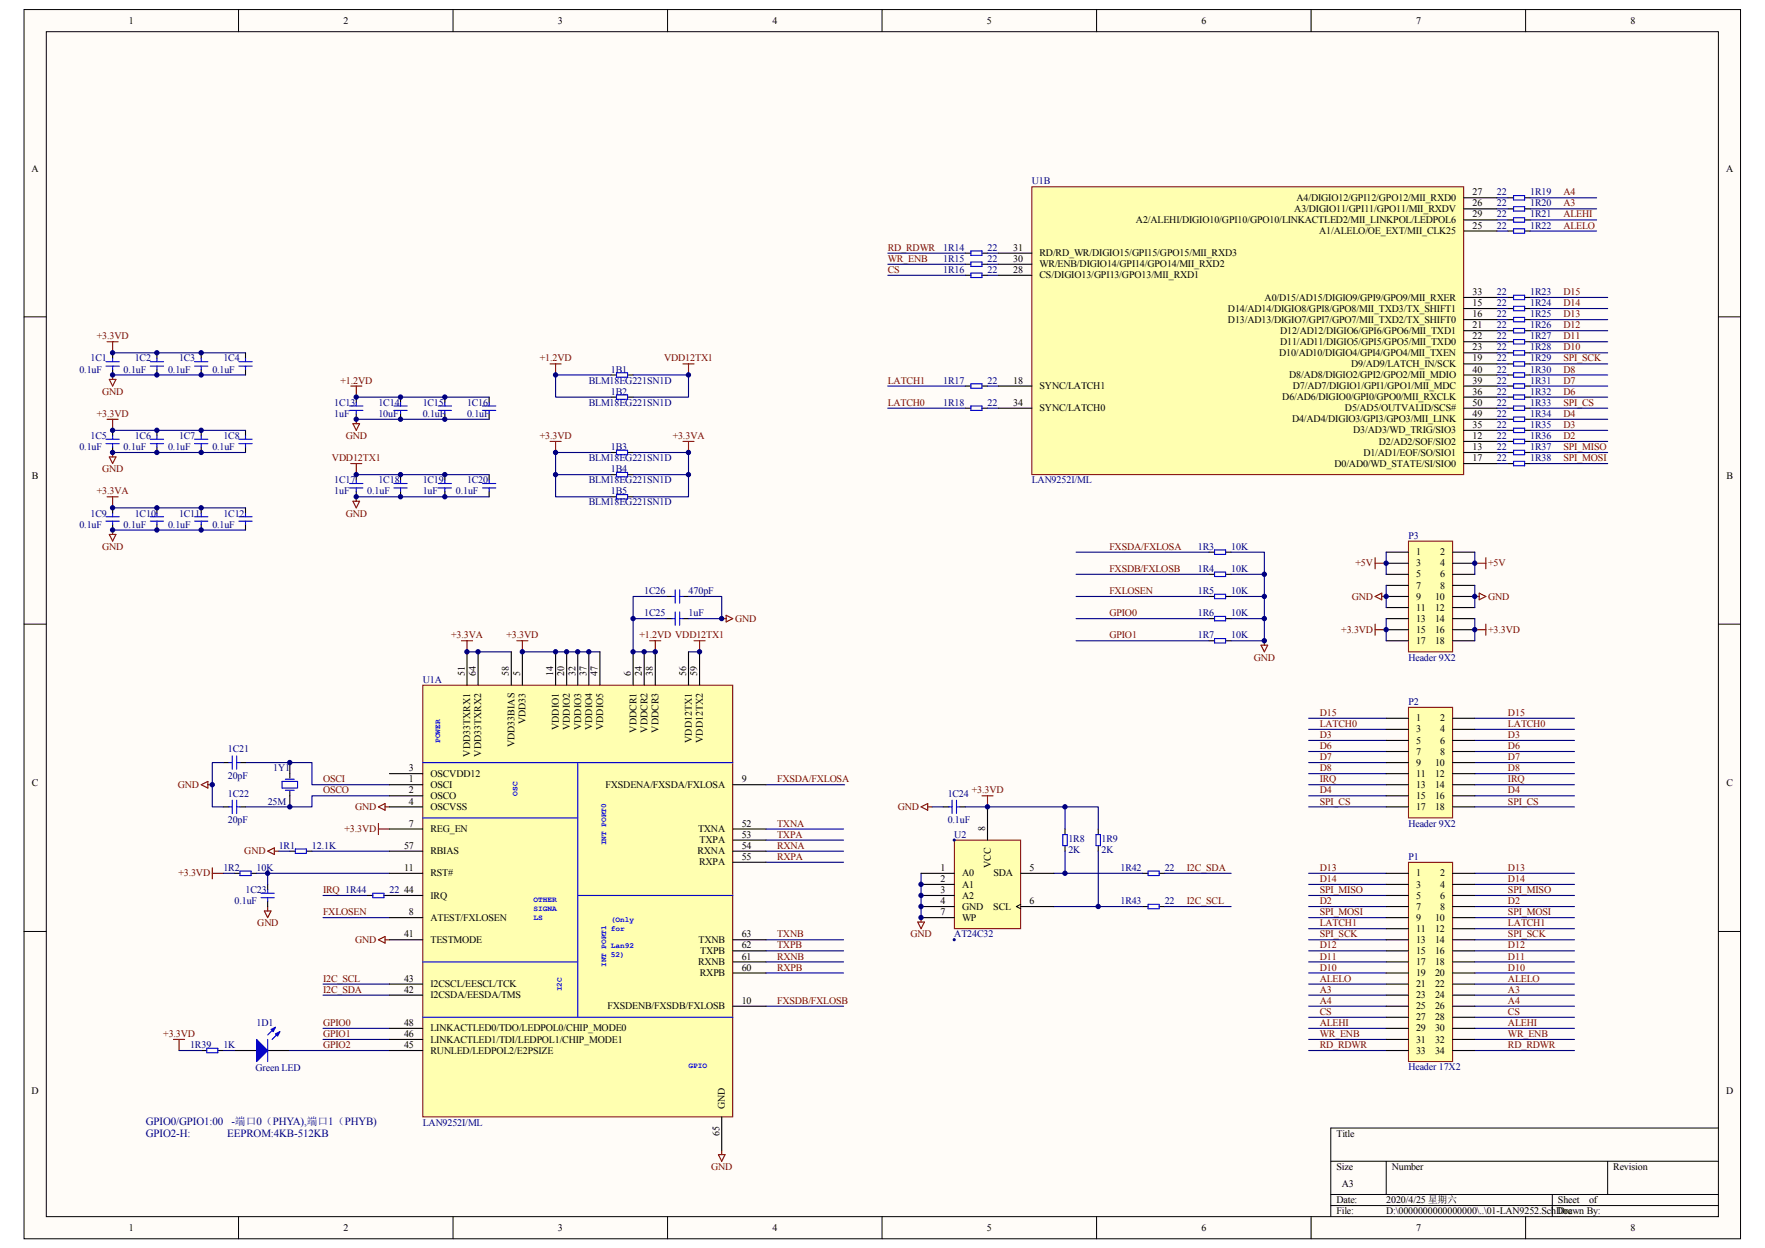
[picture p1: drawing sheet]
<svg xmlns="http://www.w3.org/2000/svg" width="297mm" height="210mm" viewBox="0 0 297 210" stroke-linecap="round" stroke-linejoin="round" font-family="sans-serif">
<defs><g id="words">
<g font-size="1.9" fill="#000080">
<text x="24.5" y="189.4">GPIO0/GPIO1:00</text>
<text x="24.5" y="191.2">GPIO2-H:</text>
<text x="38.2" y="191.2">EEPROM:4KB-512KB</text>
<text x="38.9" y="189.4">-端口0（PHYA),端口1（PHYB)</text>
</g>
<g font-size="1.7">
<text x="21.7" y="4">1</text>
<text x="57.8" y="4">2</text>
<text x="93.9" y="4">3</text>
<text x="130" y="4">4</text>
<text x="166.1" y="4">5</text>
<text x="202.2" y="4">6</text>
<text x="238.3" y="4">7</text>
<text x="274.4" y="4">8</text>
<text x="5.3" y="28.9">A</text>
<text x="290.4" y="28.9">A</text>
<text x="217.8" y="35.7">A3/DIGIO11/GPI11/GPO11/MII_RXDV</text>
<text x="218.2" y="33.8">A4/DIGIO12/GPI12/GPO12/MII_RXD0</text>
<text x="247.8" y="32.9">27</text>
<text x="247.8" y="34.7">26</text>
<text x="191.1" y="37.5">A2/ALEHI/DIGIO10/GPI10/GPO10/LINKACTLED2/MII_LINKPOL/LEDPOL6</text>
<text x="222" y="39.4">A1/ALELO/OE_EXT/MII_CLK25</text>
<text x="247.8" y="36.6">29</text>
<text x="247.8" y="38.5">25</text>
<text x="170.5" y="42.2">31</text>
<text x="170.5" y="44.1">30</text>
<text x="170.5" y="45.9">28</text>
<text x="174.9" y="43.1">RD/RD_WR/DIGIO15/GPI15/GPO15/MII_RXD3</text>
<text x="174.9" y="45">WR/ENB/DIGIO14/GPI14/GPO14/MII_RXD2</text>
<text x="174.9" y="46.9">CS/DIGIO13/GPI13/GPO13/MII_RXD1</text>
<text x="206.6" y="52.4">D14/AD14/DIGIO8/GPI8/GPO8/MII_TXD3/TX_SHIFT1</text>
<text x="212.8" y="50.6">A0/D15/AD15/DIGIO9/GPI9/GPO9/MII_RXER</text>
<text x="247.8" y="49.7">33</text>
<text x="247.8" y="51.5">15</text>
<text x="247.8" y="53.4">16</text>
<text x="206.6" y="54.3">D13/AD13/DIGIO7/GPI7/GPO7/MII_TXD2/TX_SHIFT0</text>
<text x="215.3" y="59.9">D10/AD10/DIGIO4/GPI4/GPO4/MII_TXEN</text>
<text x="215.4" y="56.2">D12/AD12/DIGIO6/GPI6/GPO6/MII_TXD1</text>
<text x="215.4" y="58">D11/AD11/DIGIO5/GPI5/GPO5/MII_TXD0</text>
<text x="247.8" y="55.2">21</text>
<text x="247.8" y="57.1">22</text>
<text x="247.8" y="59">23</text>
<text x="170.5" y="64.6">18</text>
<text x="174.9" y="65.5">SYNC/LATCH1</text>
<text x="216.9" y="63.6">D8/AD8/DIGIO2/GPI2/GPO2/MII_MDIO</text>
<text x="217.6" y="65.5">D7/AD7/DIGIO1/GPI1/GPO1/MII_MDC</text>
<text x="227.4" y="61.8">D9/AD9/LATCH_IN/SCK</text>
<text x="247.8" y="60.8">19</text>
<text x="247.8" y="62.7">40</text>
<text x="247.8" y="64.6">39</text>
<text x="170.5" y="68.3">34</text>
<text x="174.9" y="69.2">SYNC/LATCH0</text>
<text x="215.8" y="67.3">D6/AD6/DIGIO0/GPI0/GPO0/MII_RXCLK</text>
<text x="217.4" y="71.1">D4/AD4/DIGIO3/GPI3/GPO3/MII_LINK</text>
<text x="226.3" y="69.2">D5/AD5/OUTVALID/SCS#</text>
<text x="247.8" y="66.4">36</text>
<text x="247.8" y="68.3">50</text>
<text x="247.8" y="70.1">49</text>
<text x="227.7" y="72.9">D3/AD3/WD_TRIG/SIO3</text>
<text x="229.4" y="76.7">D1/AD1/EOF/SO/SIO1</text>
<text x="232" y="74.8">D2/AD2/SOF/SIO2</text>
<text x="247.8" y="72">35</text>
<text x="247.8" y="73.9">12</text>
<text x="247.8" y="75.7">13</text>
<text x="247.8" y="77.6">17</text>
<text x="5.4" y="80.6">B</text>
<text x="224.5" y="78.5">D0/AD0/WD_STATE/SI/SIO0</text>
<text x="290.5" y="80.6">B</text>
<text x="238.3" y="93.4">1</text>
<text x="238.3" y="95.3">3</text>
<text x="242.3" y="93.4">2</text>
<text x="242.3" y="95.3">4</text>
<text x="238.3" y="97.2">5</text>
<text x="238.3" y="99">7</text>
<text x="238.3" y="100.9">9</text>
<text x="241.5" y="100.9">10</text>
<text x="242.3" y="97.2">6</text>
<text x="242.3" y="99">8</text>
<text x="238.3" y="102.8">11</text>
<text x="238.3" y="104.6">13</text>
<text x="238.3" y="106.5">15</text>
<text x="241.5" y="102.8">12</text>
<text x="241.5" y="104.6">14</text>
<text x="241.5" y="106.5">16</text>
<text x="78.2" y="113.8" transform="rotate(-90 78.2 113.8)">51</text>
<text x="80.1" y="113.8" transform="rotate(-90 80.1 113.8)">64</text>
<text x="85.6" y="113.8" transform="rotate(-90 85.6 113.8)">58</text>
<text x="87.5" y="113.8" transform="rotate(-90 87.5 113.8)">5</text>
<text x="93.1" y="113.8" transform="rotate(-90 93.1 113.8)">14</text>
<text x="95" y="113.8" transform="rotate(-90 95 113.8)">20</text>
<text x="96.8" y="113.8" transform="rotate(-90 96.8 113.8)">32</text>
<text x="98.7" y="113.8" transform="rotate(-90 98.7 113.8)">37</text>
<text x="100.6" y="113.8" transform="rotate(-90 100.6 113.8)">47</text>
<text x="106.2" y="113.8" transform="rotate(-90 106.2 113.8)">6</text>
<text x="108" y="113.8" transform="rotate(-90 108 113.8)">24</text>
<text x="109.9" y="113.8" transform="rotate(-90 109.9 113.8)">38</text>
<text x="115.5" y="113.8" transform="rotate(-90 115.5 113.8)">56</text>
<text x="117.3" y="113.8" transform="rotate(-90 117.3 113.8)">59</text>
<text x="238.3" y="108.4">17</text>
<text x="241.5" y="108.4">18</text>
<text x="86.6" y="125.7" transform="rotate(-90 86.6 125.7)">VDD33BIAS</text>
<text x="88.4" y="121.9" transform="rotate(-90 88.4 121.9)">VDD33</text>
<text x="94" y="122.8" transform="rotate(-90 94 122.8)">VDDIO1</text>
<text x="95.9" y="122.8" transform="rotate(-90 95.9 122.8)">VDDIO2</text>
<text x="97.8" y="122.8" transform="rotate(-90 97.8 122.8)">VDDIO3</text>
<text x="99.6" y="122.8" transform="rotate(-90 99.6 122.8)">VDDIO4</text>
<text x="101.5" y="122.8" transform="rotate(-90 101.5 122.8)">VDDIO5</text>
<text x="107.1" y="123.3" transform="rotate(-90 107.1 123.3)">VDDCR1</text>
<text x="108.9" y="123.3" transform="rotate(-90 108.9 123.3)">VDDCR2</text>
<text x="110.8" y="123.3" transform="rotate(-90 110.8 123.3)">VDDCR3</text>
<text x="116.4" y="125" transform="rotate(-90 116.4 125)">VDD12TX1</text>
<text x="118.3" y="125" transform="rotate(-90 118.3 125)">VDD12TX2</text>
<text x="238.3" y="121.4">1</text>
<text x="238.3" y="123.3">3</text>
<text x="238.3" y="125.1">5</text>
<text x="242.3" y="121.4">2</text>
<text x="242.3" y="123.3">4</text>
<text x="242.3" y="125.1">6</text>
<text x="68.8" y="131.6">1</text>
<text x="68.8" y="129.8">3</text>
<text x="72.4" y="130.7">OSCVDD12</text>
<text x="79.1" y="127.3" transform="rotate(-90 79.1 127.3)">VDD33TXRX1</text>
<text x="81" y="127.3" transform="rotate(-90 81 127.3)">VDD33TXRX2</text>
<text x="124.8" y="131.6">9</text>
<text x="238.3" y="127">7</text>
<text x="238.3" y="128.8">9</text>
<text x="238.3" y="130.7">11</text>
<text x="241.5" y="128.8">10</text>
<text x="241.5" y="130.7">12</text>
<text x="242.3" y="127">8</text>
<text x="5.4" y="132.3">C</text>
<text x="68.8" y="133.5">2</text>
<text x="68.8" y="135.4">4</text>
<text x="72.4" y="132.6">OSCI</text>
<text x="72.4" y="134.4">OSCO</text>
<text x="72.4" y="136.3">OSCVSS</text>
<text x="101.9" y="132.6">FXSDENA/FXSDA/FXLOSA</text>
<text x="238.3" y="132.6">13</text>
<text x="238.3" y="134.4">15</text>
<text x="238.3" y="136.3">17</text>
<text x="241.5" y="132.6">14</text>
<text x="241.5" y="134.4">16</text>
<text x="241.5" y="136.3">18</text>
<text x="290.5" y="132.3">C</text>
<text x="68" y="142.8">57</text>
<text x="68.8" y="139.1">7</text>
<text x="72.4" y="143.8">RBIAS</text>
<text x="72.4" y="140">REG_EN</text>
<text x="117.4" y="143.8">RXNA</text>
<text x="117.5" y="140">TXNA</text>
<text x="117.7" y="141.9">TXPA</text>
<text x="124.8" y="139.1">52</text>
<text x="124.8" y="141">53</text>
<text x="124.8" y="142.8">54</text>
<text x="165.8" y="139.9" transform="rotate(-90 165.8 139.9)">8</text>
<text x="68" y="146.6">11</text>
<text x="72.4" y="147.5">RST#</text>
<text x="117.6" y="145.6">RXPA</text>
<text x="124.8" y="144.7">55</text>
<text x="158.3" y="146.6">1</text>
<text x="158.3" y="148.4">2</text>
<text x="161.9" y="147.5">A0</text>
<text x="161.9" y="149.4">A1</text>
<text x="166.7" y="146.1" transform="rotate(-90 166.7 146.1)">VCC</text>
<text x="167.2" y="147.5">SDA</text>
<text x="173.3" y="146.6">5</text>
<text x="238.3" y="147.5">1</text>
<text x="238.3" y="149.4">3</text>
<text x="242.3" y="147.5">2</text>
<text x="242.3" y="149.4">4</text>
<text x="68" y="150.3">44</text>
<text x="68.8" y="154">8</text>
<text x="72.4" y="154.9">ATEST/FXLOSEN</text>
<text x="72.4" y="151.2">IRQ</text>
<text x="158.3" y="152.1">4</text>
<text x="158.3" y="150.3">3</text>
<text x="158.3" y="154">7</text>
<text x="161.9" y="153.1">GND</text>
<text x="161.9" y="151.2">A2</text>
<text x="161.9" y="154.9">WP</text>
<text x="167.1" y="153.1">SCL</text>
<text x="173.3" y="152.1">6</text>
<text x="238.3" y="151.2">5</text>
<text x="238.3" y="153.1">7</text>
<text x="238.3" y="154.9">9</text>
<text x="241.5" y="154.9">10</text>
<text x="242.3" y="151.2">6</text>
<text x="242.3" y="153.1">8</text>
<text x="68" y="157.7">41</text>
<text x="72.4" y="158.7">TESTMODE</text>
<text x="117.6" y="158.7">TXNB</text>
<text x="117.8" y="160.5">TXPB</text>
<text x="124.8" y="161.5">61</text>
<text x="124.8" y="159.6">62</text>
<text x="124.8" y="157.7">63</text>
<text x="238.3" y="156.8">11</text>
<text x="238.3" y="158.7">13</text>
<text x="238.3" y="160.5">15</text>
<text x="241.5" y="156.8">12</text>
<text x="241.5" y="158.7">14</text>
<text x="241.5" y="160.5">16</text>
<text x="68" y="165.2">43</text>
<text x="68" y="167">42</text>
<text x="72.4" y="166.1">I2CSCL/EESCL/TCK</text>
<text x="72.4" y="168">I2CSDA/EESDA/TMS</text>
<text x="117.5" y="162.4">RXNB</text>
<text x="117.8" y="164.3">RXPB</text>
<text x="124.8" y="163.3">60</text>
<text x="238.3" y="162.4">17</text>
<text x="238.3" y="164.3">19</text>
<text x="238.3" y="166.1">21</text>
<text x="238.3" y="168">23</text>
<text x="241.5" y="162.4">18</text>
<text x="241.5" y="164.3">20</text>
<text x="241.5" y="166.1">22</text>
<text x="241.5" y="168">24</text>
<text x="68" y="172.6">48</text>
<text x="72.4" y="173.6">LINKACTLED0/TDO/LEDPOL0/CHIP_MODE0</text>
<text x="102.2" y="169.8">FXSDENB/FXSDB/FXLOSB</text>
<text x="124.8" y="168.9">10</text>
<text x="238.3" y="169.8">25</text>
<text x="238.3" y="171.7">27</text>
<text x="238.3" y="173.6">29</text>
<text x="241.5" y="169.8">26</text>
<text x="241.5" y="171.7">28</text>
<text x="241.5" y="173.6">30</text>
<text x="68" y="174.5">46</text>
<text x="68" y="176.4">45</text>
<text x="72.4" y="175.4">LINKACTLED1/TDI/LEDPOL1/CHIP_MODE1</text>
<text x="72.4" y="177.3">RUNLED/LEDPOL2/E2PSIZE</text>
<text x="238.3" y="175.4">31</text>
<text x="238.3" y="177.3">33</text>
<text x="241.5" y="175.4">32</text>
<text x="241.5" y="177.3">34</text>
<text x="5.3" y="184">D</text>
<text x="290.4" y="184">D</text>
<text x="121.1" y="191.1" transform="rotate(-90 121.1 191.1)">65</text>
<text x="122" y="186.6" transform="rotate(-90 122 186.6)">GND</text>
<text x="224.9" y="191.3">Title</text>
<text x="224.9" y="196.9">Size</text>
<text x="234.2" y="196.9">Number</text>
<text x="271.5" y="196.9">Revision</text>
<text x="224.9" y="202.5">Date:</text>
<text x="225.8" y="199.7">A3</text>
<text x="233.3" y="202.5">2020/4/25 星期六</text>
<text x="262.2" y="202.5">Sheet</text>
<text x="267.4" y="202.5">of</text>
<text x="21.7" y="207.1">1</text>
<text x="57.8" y="207.1">2</text>
<text x="93.9" y="207.1">3</text>
<text x="130" y="207.1">4</text>
<text x="166.1" y="207.1">5</text>
<text x="202.2" y="207.1">6</text>
<text x="224.9" y="204.3">File:</text>
<text x="233.3" y="204.3">D:\0000000000000000\..\01-LAN9252.SchDoc</text>
<text x="238.3" y="207.1">7</text>
<text x="262.2" y="204.3">Drawn By:</text>
<text x="274.4" y="207.1">8</text>
</g>
<g font-size="1.7" fill="#000080">
<text x="173.6" y="31">U1B</text>
<text x="251.9" y="32.9">22</text>
<text x="251.9" y="34.7">22</text>
<text x="257.5" y="32.9">1R19</text>
<text x="257.5" y="34.7">1R20</text>
<text x="251.9" y="36.6">22</text>
<text x="251.9" y="38.5">22</text>
<text x="257.5" y="36.6">1R21</text>
<text x="257.5" y="38.5">1R22</text>
<text x="158.7" y="42.2">1R14</text>
<text x="158.7" y="44.1">1R15</text>
<text x="158.7" y="45.9">1R16</text>
<text x="166.2" y="42.2">22</text>
<text x="166.2" y="44.1">22</text>
<text x="166.2" y="45.9">22</text>
<text x="251.9" y="49.7">22</text>
<text x="251.9" y="51.5">22</text>
<text x="251.9" y="53.4">22</text>
<text x="257.5" y="49.7">1R23</text>
<text x="257.5" y="51.5">1R24</text>
<text x="257.5" y="53.4">1R25</text>
<text x="251.9" y="55.2">22</text>
<text x="251.9" y="57.1">22</text>
<text x="251.9" y="59">22</text>
<text x="257.5" y="55.2">1R26</text>
<text x="257.5" y="57.1">1R27</text>
<text x="257.5" y="59">1R28</text>
<text x="13.4" y="62.7">0.1uF</text>
<text x="15.2" y="60.8">1C1</text>
<text x="20.8" y="62.7">0.1uF</text>
<text x="22.7" y="60.8">1C2</text>
<text x="28.3" y="62.7">0.1uF</text>
<text x="30.1" y="60.8">1C3</text>
<text x="35.7" y="62.7">0.1uF</text>
<text x="37.6" y="60.8">1C4</text>
<text x="99.1" y="64.6">BLM18EG221SN1D</text>
<text x="102.8" y="62.7">1B1</text>
<text x="158.7" y="64.6">1R17</text>
<text x="166.2" y="64.6">22</text>
<text x="251.9" y="60.8">22</text>
<text x="251.9" y="62.7">22</text>
<text x="251.9" y="64.6">22</text>
<text x="257.5" y="60.8">1R29</text>
<text x="257.5" y="62.7">1R30</text>
<text x="257.5" y="64.6">1R31</text>
<text x="56.2" y="68.3">1C13</text>
<text x="56.2" y="70.1">1uF</text>
<text x="63.7" y="68.3">1C14</text>
<text x="63.7" y="70.1">10uF</text>
<text x="71.1" y="68.3">1C15</text>
<text x="71.1" y="70.1">0.1uF</text>
<text x="78.6" y="68.3">1C16</text>
<text x="78.6" y="70.1">0.1uF</text>
<text x="99.1" y="68.3">BLM18EG221SN1D</text>
<text x="102.8" y="66.4">1B2</text>
<text x="158.7" y="68.3">1R18</text>
<text x="166.2" y="68.3">22</text>
<text x="251.9" y="66.4">22</text>
<text x="251.9" y="68.3">22</text>
<text x="251.9" y="70.1">22</text>
<text x="257.5" y="66.4">1R32</text>
<text x="257.5" y="68.3">1R33</text>
<text x="257.5" y="70.1">1R34</text>
<text x="13.4" y="75.7">0.1uF</text>
<text x="15.2" y="73.9">1C5</text>
<text x="20.8" y="75.7">0.1uF</text>
<text x="22.7" y="73.9">1C6</text>
<text x="28.3" y="75.7">0.1uF</text>
<text x="30.1" y="73.9">1C7</text>
<text x="35.7" y="75.7">0.1uF</text>
<text x="37.6" y="73.9">1C8</text>
<text x="99.1" y="77.6">BLM18EG221SN1D</text>
<text x="102.8" y="75.7">1B3</text>
<text x="251.9" y="72">22</text>
<text x="251.9" y="73.9">22</text>
<text x="251.9" y="75.7">22</text>
<text x="251.9" y="77.6">22</text>
<text x="257.5" y="72">1R35</text>
<text x="257.5" y="73.9">1R36</text>
<text x="257.5" y="75.7">1R37</text>
<text x="257.5" y="77.6">1R38</text>
<text x="56.2" y="81.3">1C17</text>
<text x="56.2" y="83.2">1uF</text>
<text x="61.8" y="83.2">0.1uF</text>
<text x="63.7" y="81.3">1C18</text>
<text x="71.1" y="81.3">1C19</text>
<text x="71.1" y="83.2">1uF</text>
<text x="76.7" y="83.2">0.1uF</text>
<text x="78.6" y="81.3">1C20</text>
<text x="99.1" y="81.3">BLM18EG221SN1D</text>
<text x="102.8" y="79.5">1B4</text>
<text x="102.8" y="83.2">1B5</text>
<text x="173.6" y="81.3">LAN9252I/ML</text>
<text x="13.4" y="88.8">0.1uF</text>
<text x="15.2" y="86.9">1C9</text>
<text x="20.8" y="88.8">0.1uF</text>
<text x="22.7" y="86.9">1C10</text>
<text x="28.3" y="88.8">0.1uF</text>
<text x="30.1" y="86.9">1C11</text>
<text x="35.7" y="88.8">0.1uF</text>
<text x="37.6" y="86.9">1C12</text>
<text x="99.1" y="85">BLM18EG221SN1D</text>
<text x="201.6" y="92.5">1R3</text>
<text x="207.2" y="92.5">10K</text>
<text x="237" y="90.7">P3</text>
<text x="108.4" y="100">1C26</text>
<text x="115.8" y="100">470pF</text>
<text x="201.6" y="96.2">1R4</text>
<text x="201.6" y="100">1R5</text>
<text x="207.2" y="96.2">10K</text>
<text x="207.2" y="100">10K</text>
<text x="108.4" y="103.7">1C25</text>
<text x="115.8" y="103.7">1uF</text>
<text x="201.6" y="103.7">1R6</text>
<text x="201.6" y="107.4">1R7</text>
<text x="207.2" y="103.7">10K</text>
<text x="207.2" y="107.4">10K</text>
<text x="237" y="111.1">Header 9X2</text>
<text x="71.1" y="114.9">U1A</text>
<text x="237" y="118.6">P2</text>
<text x="38.3" y="126.6">1C21</text>
<text x="38.3" y="131.1">20pF</text>
<text x="46" y="129.8">1Y1</text>
<text x="38.3" y="134.1">1C22</text>
<text x="45" y="135.4">25M</text>
<text x="159.5" y="134.1">1C24</text>
<text x="38.3" y="138.5">20pF</text>
<text x="46.9" y="142.8">1R1</text>
<text x="52.5" y="142.8">12.1K</text>
<text x="159.5" y="138.5">0.1uF</text>
<text x="160.6" y="141">U2</text>
<text x="179.8" y="141.7">1R8</text>
<text x="179.8" y="143.6">2K</text>
<text x="185.4" y="141.7">1R9</text>
<text x="185.4" y="143.6">2K</text>
<text x="237" y="139.1">Header 9X2</text>
<text x="37.6" y="146.6">1R2</text>
<text x="43.2" y="146.6">10K</text>
<text x="188.5" y="146.6">1R42</text>
<text x="196" y="146.6">22</text>
<text x="237" y="144.7">P1</text>
<text x="39.5" y="152.1">0.1uF</text>
<text x="41.3" y="150.3">1C23</text>
<text x="65.5" y="150.3">22</text>
<text x="188.5" y="152.1">1R43</text>
<text x="196" y="152.1">22</text>
<text x="160.6" y="157.7">AT24C32</text>
<text x="43.2" y="172.6">1D1</text>
<text x="32" y="176.4">1R39</text>
<text x="37.6" y="176.4">1K</text>
<text x="43" y="180.3">Green LED</text>
<text x="237" y="180.1">Header 17X2</text>
<text x="71.1" y="189.4">LAN9252I/ML</text>
</g>
<g font-size="1.7" fill="#800000">
<text x="263.1" y="32.9">A4</text>
<text x="263.1" y="34.7">A3</text>
<text x="263.1" y="36.6">ALEHI</text>
<text x="263.1" y="38.5">ALELO</text>
<text x="149.4" y="42.2">RD_RDWR</text>
<text x="149.4" y="44.1">WR_ENB</text>
<text x="149.4" y="45.9">CS</text>
<text x="263.1" y="49.7">D15</text>
<text x="263.1" y="51.5">D14</text>
<text x="263.1" y="53.4">D13</text>
<text x="16.3" y="57.1">+3.3VD</text>
<text x="263.1" y="55.2">D12</text>
<text x="263.1" y="57.1">D11</text>
<text x="263.1" y="59">D10</text>
<text x="57.3" y="64.6">+1.2VD</text>
<text x="90.8" y="60.8">+1.2VD</text>
<text x="111.8" y="60.8">VDD12TX1</text>
<text x="149.4" y="64.6">LATCH1</text>
<text x="263.1" y="60.8">SPI_SCK</text>
<text x="263.1" y="62.7">D8</text>
<text x="263.1" y="64.6">D7</text>
<text x="16.3" y="70.1">+3.3VD</text>
<text x="17.2" y="66.4">GND</text>
<text x="149.4" y="68.3">LATCH0</text>
<text x="263.1" y="66.4">D6</text>
<text x="263.1" y="68.3">SPI_CS</text>
<text x="263.1" y="70.1">D4</text>
<text x="55.9" y="77.6">VDD12TX1</text>
<text x="58.2" y="73.9">GND</text>
<text x="90.8" y="73.9">+3.3VD</text>
<text x="113.2" y="73.9">+3.3VA</text>
<text x="263.1" y="72">D3</text>
<text x="263.1" y="73.9">D2</text>
<text x="263.1" y="75.7">SPI_MISO</text>
<text x="263.1" y="77.6">SPI_MOSI</text>
<text x="16.3" y="83.2">+3.3VA</text>
<text x="17.2" y="79.5">GND</text>
<text x="58.2" y="86.9">GND</text>
<text x="17.2" y="92.5">GND</text>
<text x="186.7" y="92.5">FXSDA/FXLOSA</text>
<text x="228.1" y="95.3">+5V</text>
<text x="250.4" y="95.3">+5V</text>
<text x="186.7" y="100">FXLOSEN</text>
<text x="186.7" y="96.2">FXSDB/FXLOSB</text>
<text x="227.5" y="100.9">GND</text>
<text x="250.4" y="100.9">GND</text>
<text x="75.9" y="107.4">+3.3VA</text>
<text x="85.2" y="107.4">+3.3VD</text>
<text x="107.6" y="107.4">+1.2VD VDD12TX1</text>
<text x="123.7" y="104.6">GND</text>
<text x="186.7" y="103.7">GPIO0</text>
<text x="186.7" y="107.4">GPIO1</text>
<text x="225.7" y="106.5">+3.3VD</text>
<text x="250.4" y="106.5">+3.3VD</text>
<text x="211" y="111.1">GND</text>
<text x="222.1" y="122.3">LATCH0</text>
<text x="222.1" y="120.5">D15</text>
<text x="222.1" y="124.2">D3</text>
<text x="253.8" y="122.3">LATCH0</text>
<text x="253.8" y="120.5">D15</text>
<text x="253.8" y="124.2">D3</text>
<text x="54.4" y="131.6">OSCI</text>
<text x="130.8" y="131.6">FXSDA/FXLOSA</text>
<text x="222.1" y="131.6">IRQ</text>
<text x="222.1" y="126">D6</text>
<text x="222.1" y="129.8">D8</text>
<text x="222.1" y="127.9">D7</text>
<text x="253.8" y="131.6">IRQ</text>
<text x="253.8" y="126">D6</text>
<text x="253.8" y="129.8">D8</text>
<text x="253.8" y="127.9">D7</text>
<text x="29.9" y="132.6">GND</text>
<text x="54.4" y="133.5">OSCO</text>
<text x="59.8" y="136.3">GND</text>
<text x="151.1" y="136.3">GND</text>
<text x="163.5" y="133.5">+3.3VD</text>
<text x="222.1" y="135.4">SPI_CS</text>
<text x="222.1" y="133.5">D4</text>
<text x="253.8" y="135.4">SPI_CS</text>
<text x="253.8" y="133.5">D4</text>
<text x="41.1" y="143.8">GND</text>
<text x="58" y="140">+3.3VD</text>
<text x="130.8" y="139.1">TXNA</text>
<text x="130.8" y="141">TXPA</text>
<text x="130.8" y="142.8">RXNA</text>
<text x="30" y="147.5">+3.3VD</text>
<text x="130.8" y="144.7">RXPA</text>
<text x="199.7" y="146.6">I2C_SDA</text>
<text x="222.1" y="148.4">D14</text>
<text x="222.1" y="146.6">D13</text>
<text x="253.8" y="148.4">D14</text>
<text x="253.8" y="146.6">D13</text>
<text x="43.3" y="155.9">GND</text>
<text x="54.4" y="154">FXLOSEN</text>
<text x="54.4" y="150.3">IRQ 1R44</text>
<text x="199.7" y="152.1">I2C_SCL</text>
<text x="222.1" y="152.1">D2</text>
<text x="222.1" y="155.9">LATCH1</text>
<text x="222.1" y="150.3">SPI_MISO</text>
<text x="222.1" y="154">SPI_MOSI</text>
<text x="253.8" y="155.9">LATCH1</text>
<text x="253.8" y="150.3">SPI_MISO</text>
<text x="253.8" y="154">SPI_MOSI</text>
<text x="253.8" y="152.1">D2</text>
<text x="59.8" y="158.7">GND</text>
<text x="130.8" y="157.7">TXNB</text>
<text x="130.8" y="159.6">TXPB</text>
<text x="130.8" y="161.5">RXNB</text>
<text x="153.2" y="157.7">GND</text>
<text x="222.1" y="159.6">D12</text>
<text x="222.1" y="161.5">D11</text>
<text x="222.1" y="157.7">SPI_SCK</text>
<text x="253.8" y="159.6">D12</text>
<text x="253.8" y="161.5">D11</text>
<text x="253.8" y="157.7">SPI_SCK</text>
<text x="54.4" y="165.2">I2C_SCL</text>
<text x="54.4" y="167">I2C_SDA</text>
<text x="130.8" y="163.3">RXPB</text>
<text x="222.1" y="167">A3</text>
<text x="222.1" y="165.2">ALELO</text>
<text x="222.1" y="163.3">D10</text>
<text x="253.8" y="167">A3</text>
<text x="253.8" y="165.2">ALELO</text>
<text x="253.8" y="163.3">D10</text>
<text x="54.4" y="172.6">GPIO0</text>
<text x="130.8" y="168.9">FXSDB/FXLOSB</text>
<text x="222.1" y="170.8">CS</text>
<text x="222.1" y="168.9">A4</text>
<text x="222.1" y="172.6">ALEHI</text>
<text x="253.8" y="170.8">CS</text>
<text x="253.8" y="168.9">A4</text>
<text x="253.8" y="172.6">ALEHI</text>
<text x="27.5" y="174.5">+3.3VD</text>
<text x="54.4" y="174.5">GPIO1</text>
<text x="54.4" y="176.4">GPIO2</text>
<text x="222.1" y="176.4">RD_RDWR</text>
<text x="222.1" y="174.5">WR_ENB</text>
<text x="253.8" y="176.4">RD_RDWR</text>
<text x="253.8" y="174.5">WR_ENB</text>
<text x="119.7" y="196.9">GND</text>
</g>
<g font-size="1.3" fill="#00f">
<text x="74.1" y="125" transform="rotate(-90 74.1 125)">POWER</text>
<text x="87.1" y="133.9" transform="rotate(-90 87.1 133.9)">OSC</text>
<text x="102" y="142.2" transform="rotate(-90 102 142.2)">INT PORT0</text>
<text x="89.8" y="151.8">OTHER</text>
<text x="89.8" y="153.3">SIGNA</text>
<text x="89.8" y="154.8">LS</text>
<text x="102.8" y="155.1">(Only</text>
<text x="102.8" y="156.6">for</text>
<text x="102.8" y="159.6">Lan92</text>
<text x="102.8" y="161.1">52)</text>
<text x="94.5" y="166.8" transform="rotate(-90 94.5 166.8)">I2C</text>
<text x="102" y="162.7" transform="rotate(-90 102 162.7)">INT PORT1</text>
<text x="115.8" y="179.7">GPIO</text>
</g>
</g></defs>
<path d="M4.1 1.6h288.8v206.8h-288.8z" fill="#fffcf8"/>
<path d="M4 1.6h288.9v206.8h-288.9z" fill="none" stroke="#000" stroke-width=".17"/>
<path d="M7.8 5.4h281.4v199.3h-281.4z" fill="#fffcf8"/>
<g fill="none" stroke="#000" stroke-width=".17">
<path d="M7.8 5.3h281.4v199.4h-281.4zM40.1 1.6v3.7M76.2 1.6v3.7M112.3 1.6v3.7M148.4 1.6v3.7M184.5 1.6v3.7M220.6 1.6v3.7M256.7 1.6v3.7M4 53.3h3.8M289.2 53.3h3.7M4 105h3.8M289.2 105h3.7"/>
<path d="M4 156.7h3.8M289.2 156.7h3.7M223.9 195.4h65.3M233.3 195.4v5.6M270.5 195.4v5.6M289.2 189.8h-65.3v14.9M40.1 204.7v3.7M76.2 204.7v3.7M112.3 204.7v3.7M148.4 204.7v3.7M184.5 204.7v3.7M220.6 204.7v3.7"/>
<path d="M223.9 201h65.3M223.9 202.9h65.3M256.7 204.7v3.7M261.2 201v3.7"/>
</g>
<g fill="none" stroke="#800000" stroke-width=".19">
<path d="M18 57.5h1.9M19 57.5v1.9M18 70.6h1.9M18.4 63.8h1.1l-.5 1.2zM18.4 76.9h1.1l-.5 1.1zM19 63.1v.7M19 70.6v1.8M19 76.1v.8M59 65h1.9M59 78h1.9M59.4 71.3h1.1l-.6 1.1zM59.9 65v1.8"/>
<path d="M59.9 70.6v.7M59.9 78v1.9M92.6 61.2h1.8M92.6 74.3h1.8M93.5 61.2v1.9M93.5 74.3v1.8M114.9 61.2h1.9M114.9 74.3h1.9M115.9 61.2v1.9M115.9 74.3v1.8M18 83.6h1.9M18.4 89.9h1.1l-.5 1.2z"/>
<path d="M19 83.6v1.9M19 89.2v.7M59.4 84.3h1.1l-.6 1.2zM59.9 83.6v.7M77.7 107.8h1.8M78.6 107.8v1.9M87 107.8h1.8M87.9 107.8v1.9M109.3 107.8h1.9M110.3 107.8v1.9M116.8 107.8h1.8M117.7 107.8v1.9"/>
<path d="M121.4 104.1h.8M122.2 103.5l1.1 .6-1.1 .6zM212.2 108.6h1.1l-.5 1.1zM212.8 107.8v.8M33.9 132l1.1-.5v1.1zM35 132h.7M63.7 135.8l1.1-.6v1.1zM63.7 138.6v1.8M63.7 139.5h1.8M64.8 135.8h.7M155 135.8l1.1-.6v1.1zM156.1 135.8h.8"/>
<path d="M165.2 133.9h1.9M166.2 133.9v1.9M35.7 146v1.9M35.7 147h1.9M44.5 153.3h1.1l-.6 1.1zM45 152.5v.8M45 143.2l1.2-.5v1.1zM46.2 143.2h.7M63.7 158.1l1.1-.5v1.1zM64.8 158.1h.7M154.4 155.2h1.1l-.5 1.1zM155 154.4v.8"/>
<path d="M29.2 174.9h1.9M30.1 174.9v1.9M120.9 194.3h1.1l-.6 1.1zM121.4 193.5v.8"/>
</g>
<g fill="none" stroke="#000080" stroke-width=".19">
<path d="M251.9 33.3h1.9M251.9 35.1h1.9M251.9 37h1.9M251.9 38.9h1.9M257.5 33.3h11.2M257.5 35.1h11.2M257.5 37h11.2M257.5 38.9h11.2M19 59.4h22.3M149.4 42.6h13M149.4 44.5h13M149.4 46.3h13"/>
<path d="M166.2 42.6h1.8M166.2 44.5h1.8M166.2 46.3h1.8M251.9 59.4h1.9M251.9 50.1h1.9M251.9 51.9h1.9M251.9 53.8h1.9M251.9 55.6h1.9M251.9 57.5h1.9M257.5 59.4h13M257.5 50.1h13M257.5 51.9h13"/>
<path d="M257.5 53.8h13M257.5 55.6h13M257.5 57.5h13M19 63.1h22.3M19 72.4h22.3M19 76.1h22.3M59.9 66.8h22.4M59.9 70.6h22.4M59.9 79.9h22.4M93.5 79.9v3.7h9.3M102.8 63.1h-9.3v3.7h9.3M102.8 76.1h-9.3v3.8h9.3"/>
<path d="M106.5 63.1h9.4v3.7h-9.4M106.5 76.1h9.4v3.8h-9.4M115.9 79.9v3.7h-9.4M149.4 65h13M149.4 68.7h13M166.2 65h1.8M166.2 68.7h1.8M251.9 63.1h1.9M251.9 72.4h1.9M251.9 76.1h1.9M251.9 66.8h1.9M251.9 70.6h1.9"/>
<path d="M251.9 65h1.9M251.9 68.7h1.9M251.9 61.2h1.9M251.9 74.3h1.9M251.9 78h1.9M257.5 63.1h13M257.5 72.4h13M257.5 76.1h13M257.5 66.8h13M257.5 70.6h13M257.5 65h13M257.5 68.7h13"/>
<path d="M257.5 61.2h13M257.5 74.3h13M257.5 78h13M19 85.5h22.3M19 89.2h22.3M59.9 83.6h22.4M181.1 92.9h22.3M181.1 96.6h22.3M207.2 92.9h5.6v3.7M207.2 96.6h5.6v11.2h-5.6M78.6 109.7h7.4M87.9 109.7h13"/>
<path d="M106.5 104.1h5.6M112.1 100.4h-5.6v9.3h3.8M115.9 100.4h5.5v3.7h-5.5M115.9 109.7h1.8M181.1 100.4h22.3M181.1 104.1h22.3M181.1 107.8h22.3M207.2 100.4h5.6M207.2 104.1h5.6M37.6 128.3h-1.9v7.5h1.9M41.3 128.3h11.2v3.7h13M65.5 133.9h-13v1.9h-11.2"/>
<path d="M128.9 139.5h13M128.9 132h13.2M156.9 135.8h1.8M162.4 135.8h22.4v3.7M179.2 135.8v3.7M220.2 132h13.1M220.2 135.8h13.1M220.2 120.9h13.1M220.2 122.7h13.1M220.2 124.6h13.1M220.2 126.5h13.1M220.2 128.3h13.1"/>
<path d="M220.2 130.2h13.1M220.2 133.9h13.1M248.2 132h16.7M248.2 135.8h16.7M248.2 120.9h16.7M248.2 122.7h16.7M248.2 124.6h16.7M248.2 126.5h16.7M248.2 128.3h16.7M248.2 130.2h16.7M248.2 133.9h16.7M37.6 147h1.8"/>
<path d="M43.2 147h22.3M45 147v1.8M46.9 143.2h1.9M52.5 143.2h13M54.4 154.4h11.1M54.4 150.7h7.4M128.9 141.4h13M128.9 143.2h13M128.9 145.1h13M128.9 158.1h13M128.9 160h13M155 147v7.4"/>
<path d="M177.4 147h14.9M177.4 152.5h14.9M179.2 143.2v3.8M184.8 143.2v9.3M196 147h11.2M196 152.5h11.2M220.2 158.1h13.1M220.2 160h13.1M220.2 154.4h13.1M220.2 150.7h13.1M220.2 147h13.1M220.2 152.5h13.1"/>
<path d="M220.2 148.8h13.1M220.2 156.3h13.1M248.2 158.1h16.7M248.2 160h16.7M248.2 154.4h16.7M248.2 150.7h16.7M248.2 147h16.7M248.2 152.5h16.7M248.2 148.8h16.7M248.2 156.3h16.7M30.1 176.8h3.8M37.6 176.8h1.8"/>
<path d="M48.8 176.8h16.7M54.4 165.6h11.1M54.4 167.5h11.1M54.4 173h11.1M54.4 174.9h11.1M128.9 161.9h13M128.9 163.7h13M128.9 169.3h13M220.2 163.7h13.1M220.2 169.3h13.1M220.2 165.6h13.1M220.2 167.5h13.1"/>
<path d="M220.2 173h13.1M220.2 174.9h13.1M220.2 176.8h13.1M220.2 171.2h13.1M248.2 163.7h16.7M248.2 169.3h16.7M248.2 165.6h16.7M248.2 167.5h16.7M248.2 173h16.7M248.2 174.9h16.7M248.2 176.8h16.7M248.2 171.2h16.7"/>
</g>
<g fill="none" stroke="#000" stroke-width=".19">
<path d="M253.8 33.3h.9M253.8 35.1h.9M253.8 37h.9M253.8 38.9h.9M256.6 33.3h.9M256.6 35.1h.9M256.6 37h.9M256.6 38.9h.9M19 59.4v.9M26.4 59.4v.9M33.9 59.4v.9M41.3 59.4v.9"/>
<path d="M162.4 42.6h1M162.4 44.5h1M162.4 46.3h1M165.2 42.6h1M165.2 44.5h1M165.2 46.3h1M253.8 50.1h.9M253.8 51.9h.9M253.8 53.8h.9M253.8 55.6h.9M253.8 57.5h.9M253.8 59.4h.9"/>
<path d="M256.6 50.1h.9M256.6 51.9h.9M256.6 53.8h.9M256.6 55.6h.9M256.6 57.5h.9M256.6 59.4h.9M19 62.2v.9M19 72.4v.9M19 75.2v.9M26.4 62.2v.9M26.4 72.4v.9M26.4 75.2v.9"/>
<path d="M33.9 62.2v.9M33.9 72.4v.9M33.9 75.2v.9M41.3 62.2v.9M41.3 72.4v.9M41.3 75.2v.9M59.9 66.8v1M59.9 69.6v1M59.9 79.9v.9M67.4 66.8v1M67.4 69.6v1M67.4 79.9v.9"/>
<path d="M74.9 66.8v1M74.9 69.6v1M74.9 79.9v.9M82.3 66.8v1M82.3 69.6v1M82.3 79.9v.9M102.8 63.1h.9M102.8 66.8h.9M102.8 76.1h.9M102.8 79.9h.9M105.6 63.1h.9M105.6 66.8h.9"/>
<path d="M105.6 76.1h.9M105.6 79.9h.9M162.4 65h1M162.4 68.7h1M165.2 65h1M165.2 68.7h1M253.8 63.1h.9M253.8 66.8h.9M253.8 76.1h.9M253.8 65h.9M253.8 68.7h.9M253.8 61.2h.9"/>
<path d="M253.8 70.6h.9M253.8 72.4h.9M253.8 74.3h.9M253.8 78h.9M256.6 63.1h.9M256.6 66.8h.9M256.6 76.1h.9M256.6 65h.9M256.6 68.7h.9M256.6 61.2h.9M256.6 70.6h.9M256.6 72.4h.9"/>
<path d="M256.6 74.3h.9M256.6 78h.9M19 85.5v.9M19 88.3v.9M26.4 85.5v.9M26.4 88.3v.9M33.9 85.5v.9M33.9 88.3v.9M41.3 85.5v.9M41.3 88.3v.9M59.9 82.7v.9M67.4 82.7v.9"/>
<path d="M74.9 82.7v.9M82.3 82.7v.9M102.8 83.6h.9M105.6 83.6h.9M203.4 92.9h1M203.4 96.6h1M206.2 92.9h1M206.2 96.6h1M112.1 100.4h1M112.1 104.1h1M114.9 100.4h1M114.9 104.1h1"/>
<path d="M203.4 100.4h1M203.4 104.1h1M203.4 107.8h1M206.2 100.4h1M206.2 104.1h1M206.2 107.8h1M37.6 128.3h.9M37.6 135.8h.9M40.4 128.3h.9M40.4 135.8h.9M48.8 128.3v2.6M48.8 133.2v2.6"/>
<path d="M158.7 135.8h.9M161.5 135.8h.9M179.2 139.5v.9M184.8 139.5v.9M39.4 147h1M42.2 147h1M45 148.8v1M45 151.6v.9M48.8 143.2h.9M51.6 143.2h.9M61.8 150.7h.9M64.6 150.7h.9"/>
<path d="M179.2 142.3v.9M184.8 142.3v.9M192.3 147h.9M192.3 152.5h.9M195.1 147h.9M195.1 152.5h.9M33.9 176.8h.9M36.7 176.8h.9M39.4 176.8h3.8M45 176.8h3.8"/>
</g>
<g fill="none" stroke="#00f" stroke-width=".19">
<path d="M254.7 32.9h1.9v.8h-1.9zM254.7 34.8h1.9v.7h-1.9zM254.7 36.6h1.9v.8h-1.9zM254.7 38.5h1.9v.7h-1.9zM163.4 42.2h1.8v.8h-1.8zM163.4 44.1h1.8v.7h-1.8zM163.4 46h1.8v.7h-1.8zM254.7 49.7h1.9v.7h-1.9zM254.7 51.5h1.9v.8h-1.9zM254.7 53.4h1.9v.8h-1.9zM254.7 55.3h1.9v.7h-1.9zM254.7 57.1h1.9v.8h-1.9z"/>
<path d="M254.7 59h1.9v.7h-1.9zM17.8 61.6h2.3M17.8 60.9h2.3M17.8 74.7h2.3M17.8 73.9h2.3M19 60.3v.6M19 61.6v.6M19 73.3v.6M19 74.7v.5M25.3 61.6h2.2M25.3 60.9h2.2M25.3 74.7h2.2"/>
<path d="M25.3 73.9h2.2M26.4 60.3v.6M26.4 61.6v.6M26.4 73.3v.6M26.4 74.7v.5M32.7 61.6h2.3M32.7 60.9h2.3M32.7 74.7h2.3M32.7 73.9h2.3M33.9 60.3v.6M33.9 61.6v.6M33.9 73.3v.6"/>
<path d="M33.9 74.7v.5M40.2 61.6h2.2M40.2 60.9h2.2M40.2 74.7h2.2M40.2 73.9h2.2M41.3 60.3v.6M41.3 61.6v.6M41.3 73.3v.6M41.3 74.7v.5M58.8 69.1h2.3M58.8 68.3h2.3M59.9 67.8v.5"/>
<path d="M59.9 69.1v.5M66.3 69.1h2.2M66.3 68.3h2.2M67.4 67.8v.5M67.4 69.1v.5M73.7 69.1h2.3M73.7 68.3h2.3M74.9 67.8v.5M74.9 69.1v.5M81.2 69.1h2.2M81.2 68.3h2.2M82.3 67.8v.5"/>
<path d="M82.3 69.1v.5M103.7 62.7h1.9v.8h-1.9zM103.7 66.5h1.9v.7h-1.9zM103.7 75.8h1.9v.7h-1.9zM103.7 79.5h1.9v.7h-1.9zM163.4 68.3h1.8v.8h-1.8zM163.4 64.6h1.8v.7h-1.8zM254.7 60.9h1.9v.7h-1.9zM254.7 73.9h1.9v.8h-1.9zM254.7 68.3h1.9v.8h-1.9zM254.7 62.7h1.9v.8h-1.9zM254.7 66.5h1.9v.7h-1.9z"/>
<path d="M254.7 75.8h1.9v.7h-1.9zM254.7 64.6h1.9v.7h-1.9zM254.7 70.2h1.9v.7h-1.9zM254.7 72h1.9v.8h-1.9zM254.7 77.6h1.9v.8h-1.9zM17.8 87.7h2.3M17.8 87h2.3M19 86.4v.6M19 87.7v.6M25.3 87.7h2.2M25.3 87h2.2M26.4 86.4v.6"/>
<path d="M26.4 87.7v.6M32.7 87.7h2.3M32.7 87h2.3M33.9 86.4v.6M33.9 87.7v.6M40.2 87.7h2.2M40.2 87h2.2M41.3 86.4v.6M41.3 87.7v.6M58.8 82.1h2.3M58.8 81.4h2.3M59.9 80.8v.6"/>
<path d="M59.9 82.1v.6M66.3 82.1h2.2M66.3 81.4h2.2M67.4 80.8v.6M67.4 82.1v.6M73.7 82.1h2.3M73.7 81.4h2.3M74.9 80.8v.6M74.9 82.1v.6M81.2 82.1h2.2M81.2 81.4h2.2M82.3 80.8v.6"/>
<path d="M82.3 82.1v.6M103.7 83.2h1.9v.8h-1.9zM113.6 99.3v2.2M114.4 99.3v2.2M204.4 92.5h1.8v.8h-1.8zM204.4 96.3h1.8v.7h-1.8zM204.4 100h1.8v.7h-1.8zM113.1 104.1h.5M113.1 100.4h.5M113.6 103v2.2M114.4 104.1h.5M114.4 103v2.2"/>
<path d="M114.4 100.4h.5M204.4 103.7h1.8v.8h-1.8zM204.4 107.4h1.8v.8h-1.8zM38.5 128.3h.6M38.5 135.8h.6M39.1 127.2v2.2M39.1 134.7v2.2M39.8 128.3h.6M39.8 127.2v2.2M39.8 134.7v2.2M39.8 135.8h.6M47.5 131.5h2.6v1.1h-2.6z"/>
<path d="M48 131.1h1.5M48 133h1.5M159.6 135.8h.6M160.2 134.7v2.2M161 135.8h.5M161 134.7v2.2M40.4 146.6h1.8v.7h-1.8zM43.9 151.1h2.3M43.9 150.3h2.3M45 149.8v.5M45 151.1v.5M49.7 142.9h1.9v.7h-1.9z"/>
<path d="M62.7 150.3h1.9v.8h-1.9zM178.8 140.4h.8v1.9h-.8zM184.4 140.4h.8v1.9h-.8zM193.2 146.6h1.9v.7h-1.9zM193.2 152.2h1.9v.7h-1.9zM34.8 176.4h1.9v.7h-1.9zM45 174.9v3.7M46.3 172.9l-1.3 1.3M47.1 173.6l-1.3 1.3"/>
</g>
<g fill="#00f" stroke="#00f" stroke-width=".19">
<path d="M43.2 174.9l1.8 1.9-1.8 1.8z"/>
<path d="M46.3 174l.8-.4-.4 .7z"/>
<path d="M45.6 173.2l.7-.3-.3 .7z"/>
</g>
<path d="M237 119h7.4v18.6h-7.4z" fill="#ffffb0"/>
<path d="M237 119h7.4v18.6h-7.4z" fill="none" stroke="#800000" stroke-width=".17"/>
<g fill="none" stroke="#000" stroke-width=".19">
<path d="M233.3 120.9h3.7M233.3 122.7h3.7M233.3 124.6h3.7M233.3 126.5h3.7M233.3 128.3h3.7M233.3 130.2h3.7M233.3 132h3.7M233.3 133.9h3.7M233.3 135.8h3.7M244.4 120.9h3.8M244.4 122.7h3.8M244.4 124.6h3.8"/>
<path d="M244.4 126.5h3.8M244.4 128.3h3.8M244.4 130.2h3.8M244.4 132h3.8M244.4 133.9h3.8M244.4 135.8h3.8"/>
</g>
<path d="M237 145.1h7.4v33.5h-7.4z" fill="#ffffb0"/>
<path d="M237 145.1h7.4v33.5h-7.4z" fill="none" stroke="#800000" stroke-width=".17"/>
<g fill="none" stroke="#000" stroke-width=".19">
<path d="M233.3 147h3.7M233.3 148.8h3.7M233.3 150.7h3.7M233.3 152.5h3.7M233.3 154.4h3.7M233.3 156.3h3.7M233.3 158.1h3.7M233.3 160h3.7M244.4 147h3.8M244.4 148.8h3.8M244.4 150.7h3.8M244.4 152.5h3.8"/>
<path d="M244.4 154.4h3.8M244.4 156.3h3.8M244.4 158.1h3.8M244.4 160h3.8M233.3 161.9h3.7M233.3 163.7h3.7M233.3 165.6h3.7M233.3 167.5h3.7M233.3 169.3h3.7M233.3 171.2h3.7M233.3 173h3.7M233.3 174.9h3.7"/>
<path d="M233.3 176.8h3.7M244.4 161.9h3.8M244.4 163.7h3.8M244.4 165.6h3.8M244.4 167.5h3.8M244.4 169.3h3.8M244.4 171.2h3.8M244.4 173h3.8M244.4 174.9h3.8M244.4 176.8h3.8"/>
</g>
<path d="M220.2 161.9h13.1M248.2 161.9h16.7" fill="none" stroke="#000080" stroke-width=".19"/>
<path d="M237 91.1h7.4v18.6h-7.4z" fill="#ffffb0"/>
<path d="M237 91.1h7.4v18.6h-7.4z" fill="none" stroke="#800000" stroke-width=".17"/>
<g fill="none" stroke="#000" stroke-width=".19">
<path d="M233.3 92.9h3.7M233.3 94.8h3.7M233.3 96.6h3.7M233.3 98.5h3.7M244.4 92.9h3.8M244.4 94.8h3.8M244.4 96.6h3.8M244.4 98.5h3.8M233.3 100.4h3.7M233.3 102.2h3.7M233.3 104.1h3.7M233.3 106h3.7"/>
<path d="M233.3 107.8h3.7M244.4 100.4h3.8M244.4 102.2h3.8M244.4 104.1h3.8M244.4 106h3.8M244.4 107.8h3.8"/>
</g>
<path d="M233.3 92.9v3.7M233.3 98.5v3.7M248.2 92.9v3.7M248.2 98.5v3.7M233.3 104.1v3.7M248.2 104.1v3.7" fill="none" stroke="#000080" stroke-width=".19"/>
<path d="M231.4 93.8v1.9M231.4 94.8h1.9M248.2 94.8h1.8M248.9 99.8l1.1 .6-1.1 .5zM250 93.8v1.9M231.4 105v1.9M231.4 106h1.9M231.4 100.4l1.1-.6v1.1zM232.5 100.4h.8M248.2 106h1.8M248.2 100.4h.7M250 105v1.9" fill="none" stroke="#800000" stroke-width=".19"/>
<path d="M71.2 115.3h52.1v72.6h-52.1z" fill="#ffffb0"/>
<path d="M71.1 115.3h52.2v72.6h-52.2z" fill="none" stroke="#800000" stroke-width=".17"/>
<path d="M71.1 137.6h26.1M71.1 128.3h52.2M97.2 128.3v42.9M97.2 150.7h26.1M71.1 161.9h26.1M71.1 171.2h52.2" fill="none" stroke="#00f" stroke-width=".19"/>
<path d="M89.8 150.7h4.1v9.7h-4.1z" fill="#ffffb0"/>
<path d="M89.8 150.7h4.1v9.7h-4.1z" fill="none" stroke="#ffffb0" stroke-width=".17"/>
<path d="M102.8 154.1h4.1v13.5h-4.1z" fill="#ffffb0"/>
<path d="M102.8 154.1h4.1v13.5h-4.1z" fill="none" stroke="#ffffb0" stroke-width=".17"/>
<g fill="none" stroke="#000" stroke-width=".19">
<path d="M78.6 109.7v5.6M80.4 109.7v5.6M86 109.7v5.6M87.9 109.7v5.6M93.5 109.7v5.6M95.4 109.7v5.6M97.2 109.7v5.6M99.1 109.7v5.6M100.9 109.7v5.6M106.5 109.7v5.6M108.4 109.7v5.6M110.3 109.7v5.6"/>
<path d="M115.9 109.7v5.6M117.7 109.7v5.6M65.5 132h5.6M65.5 139.5h5.6M65.5 133.9h5.6M65.5 130.2h5.6M65.5 135.8h5.6M123.3 132h5.6M123.3 139.5h5.6M65.5 143.2h5.6M65.5 158.1h5.6M65.5 154.4h5.6"/>
<path d="M65.5 147h5.6M65.5 150.7h5.6M123.3 141.4h5.6M123.3 143.2h5.6M123.3 145.1h5.6M123.3 160h5.6M123.3 158.1h5.6M65.5 165.6h5.6M65.5 167.5h5.6M65.5 173h5.6M65.5 174.9h5.6M65.5 176.8h5.6"/>
<path d="M123.3 169.3h5.6M123.3 163.7h5.6M123.3 161.9h5.6M121.4 188v5.5"/>
</g>
<path d="M173.7 31.5h72.6v48.4h-72.6z" fill="#ffffb0"/>
<path d="M173.6 31.4h72.7v48.5h-72.7z" fill="none" stroke="#800000" stroke-width=".17"/>
<g fill="none" stroke="#000" stroke-width=".19">
<path d="M246.3 33.3h5.6M246.3 35.1h5.6M246.3 37h5.6M246.3 38.9h5.6M168 42.6h5.6M168 44.5h5.6M168 46.3h5.6M246.3 50.1h5.6M246.3 51.9h5.6M246.3 53.8h5.6M246.3 55.6h5.6M246.3 57.5h5.6"/>
<path d="M246.3 59.4h5.6M168 65h5.6M168 68.7h5.6M246.3 65h5.6M246.3 68.7h5.6M246.3 61.2h5.6M246.3 63.1h5.6M246.3 66.8h5.6M246.3 72.4h5.6M246.3 74.3h5.6M246.3 76.1h5.6M246.3 78h5.6"/>
<path d="M246.3 70.6h5.6"/>
</g>
<path d="M160.6 141.4h11.1v14.9h-11.1z" fill="#ffffb0"/>
<path d="M160.6 141.4h11.1v14.9h-11.1z" fill="none" stroke="#800000" stroke-width=".17"/>
<path d="M166.2 135.8v5.6M155 152.5h5.6M155 147h5.6M155 148.8h5.6M155 150.7h5.6M155 154.4h5.6M171.8 152.5h5.6M171.8 147h5.6" fill="none" stroke="#000" stroke-width=".19"/>
<path d="M171.8 152.2l-.8 .3 .8 .4" fill="none" stroke="#000" stroke-width=".17"/>
<g fill="#000080" stroke="#000080" stroke-width=".17">
<circle cx="160.6" cy="141.4" r=".18"/>
<circle cx="160.6" cy="158.1" r=".18"/>
<circle cx="18.9" cy="89.2" r=".36"/>
<circle cx="18.9" cy="85.5" r=".36"/>
<circle cx="18.9" cy="76.1" r=".36"/>
<circle cx="18.9" cy="72.4" r=".36"/>
<circle cx="18.9" cy="63.1" r=".36"/>
<circle cx="18.9" cy="59.4" r=".36"/>
<circle cx="26.4" cy="89.2" r=".36"/>
<circle cx="26.4" cy="85.5" r=".36"/>
<circle cx="26.4" cy="76.1" r=".36"/>
<circle cx="26.4" cy="72.4" r=".36"/>
<circle cx="26.4" cy="63.1" r=".36"/>
<circle cx="26.4" cy="59.4" r=".36"/>
<circle cx="33.8" cy="89.2" r=".36"/>
<circle cx="33.8" cy="85.5" r=".36"/>
<circle cx="33.9" cy="76.1" r=".36"/>
<circle cx="33.9" cy="72.4" r=".36"/>
<circle cx="33.9" cy="63.1" r=".36"/>
<circle cx="33.9" cy="59.4" r=".36"/>
<circle cx="35.7" cy="132" r=".36"/>
<circle cx="45" cy="146.9" r=".36"/>
<circle cx="48.8" cy="135.8" r=".36"/>
<circle cx="48.8" cy="128.3" r=".36"/>
<circle cx="59.9" cy="83.6" r=".36"/>
<circle cx="59.9" cy="79.9" r=".36"/>
<circle cx="59.9" cy="70.5" r=".36"/>
<circle cx="59.9" cy="66.8" r=".36"/>
<circle cx="67.4" cy="83.6" r=".36"/>
<circle cx="67.4" cy="79.9" r=".36"/>
<circle cx="67.4" cy="70.5" r=".36"/>
<circle cx="67.4" cy="66.8" r=".36"/>
<circle cx="74.8" cy="83.6" r=".36"/>
<circle cx="74.8" cy="79.9" r=".36"/>
<circle cx="74.8" cy="70.5" r=".36"/>
<circle cx="74.8" cy="66.8" r=".36"/>
<circle cx="78.6" cy="109.7" r=".36"/>
<circle cx="80.4" cy="109.7" r=".36"/>
<circle cx="87.9" cy="109.7" r=".36"/>
<circle cx="93.5" cy="109.7" r=".36"/>
<circle cx="93.5" cy="79.9" r=".36"/>
<circle cx="93.5" cy="76.1" r=".36"/>
<circle cx="93.5" cy="63.1" r=".36"/>
<circle cx="95.3" cy="109.7" r=".36"/>
<circle cx="97.2" cy="109.7" r=".36"/>
<circle cx="99.1" cy="109.7" r=".36"/>
<circle cx="106.5" cy="109.7" r=".36"/>
<circle cx="106.5" cy="104.1" r=".36"/>
<circle cx="108.4" cy="109.7" r=".36"/>
<circle cx="110.3" cy="109.7" r=".36"/>
<circle cx="115.8" cy="79.9" r=".36"/>
<circle cx="115.8" cy="76.1" r=".36"/>
<circle cx="115.8" cy="63.1" r=".36"/>
<circle cx="117.7" cy="109.7" r=".36"/>
<circle cx="121.4" cy="104.1" r=".36"/>
<circle cx="155" cy="154.4" r=".36"/>
<circle cx="155" cy="152.5" r=".36"/>
<circle cx="155" cy="150.7" r=".36"/>
<circle cx="155" cy="148.8" r=".36"/>
<circle cx="166.2" cy="135.8" r=".36"/>
<circle cx="179.2" cy="146.9" r=".36"/>
<circle cx="179.2" cy="135.8" r=".36"/>
<circle cx="184.8" cy="152.5" r=".36"/>
<circle cx="212.7" cy="107.8" r=".36"/>
<circle cx="212.7" cy="104.1" r=".36"/>
<circle cx="212.7" cy="100.4" r=".36"/>
<circle cx="212.7" cy="96.6" r=".36"/>
<circle cx="233.2" cy="105.9" r=".36"/>
<circle cx="233.2" cy="100.4" r=".36"/>
<circle cx="233.2" cy="94.8" r=".36"/>
<circle cx="248.2" cy="105.9" r=".36"/>
<circle cx="248.2" cy="100.4" r=".36"/>
<circle cx="248.2" cy="94.8" r=".36"/>
</g>
<use href="#words"/>
</svg>
